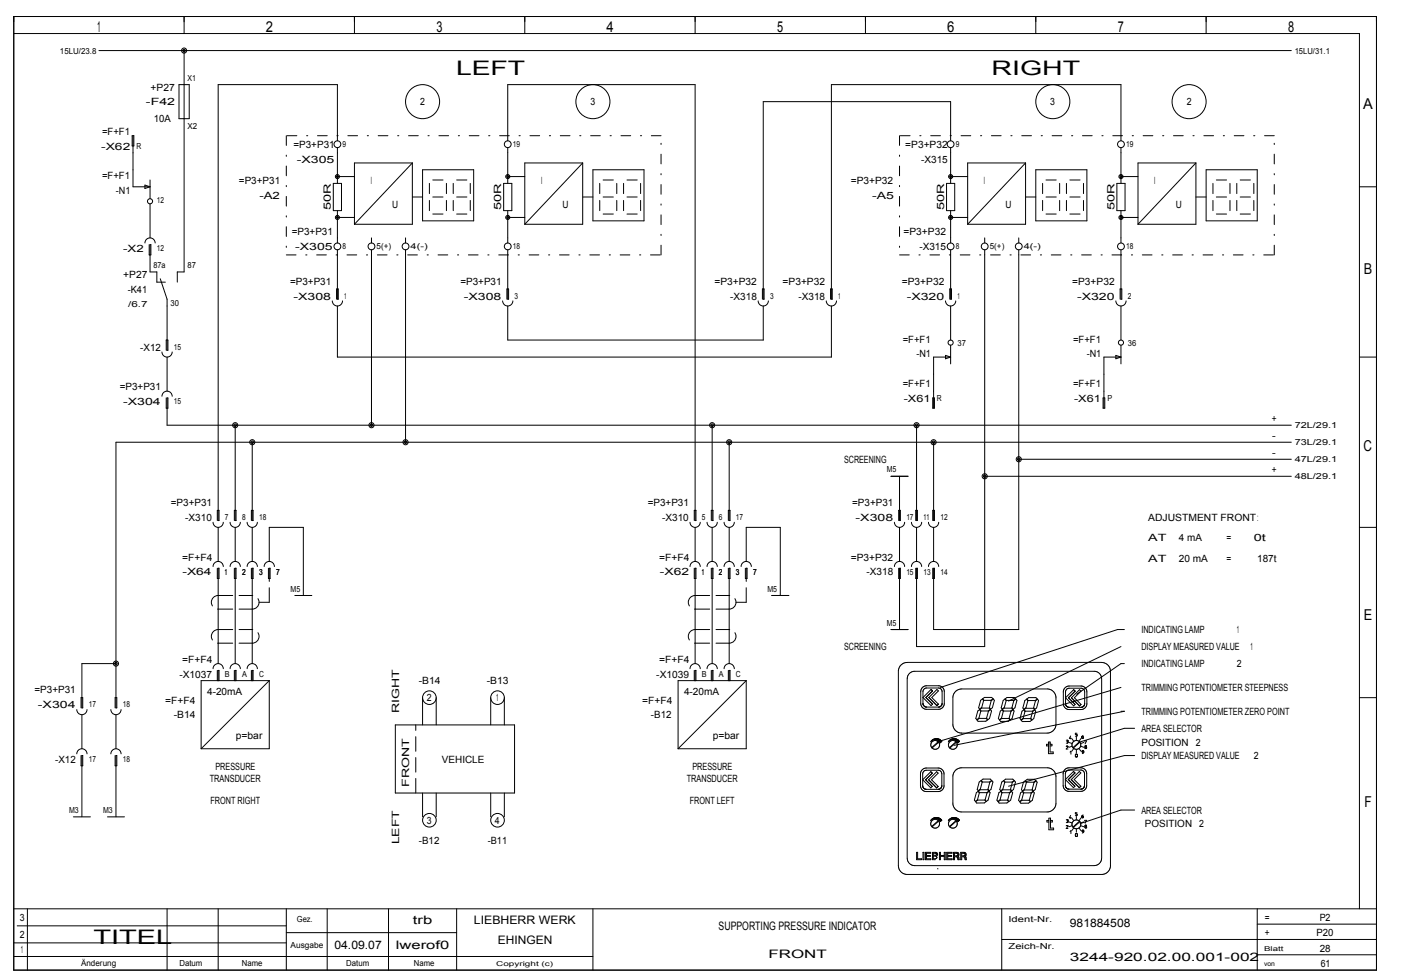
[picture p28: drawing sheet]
<svg xmlns="http://www.w3.org/2000/svg" width="408mm" height="284mm" viewBox="0 0 408 284" stroke-linecap="round" stroke-linejoin="round" font-family="sans-serif">
<defs><g id="words">
<g font-size="5.8">
<text x="132.5" y="21.8">LEFT</text>
<text x="288.2" y="21.8">RIGHT</text>
<text x="27.2" y="274.3">TITEL</text>
</g>
<g font-size="4.4">
<text x="28.2" y="9.3">1</text>
<text x="77.3" y="9.3">2</text>
<text x="126.8" y="9.3">3</text>
<text x="176.2" y="9.3">4</text>
<text x="225.8" y="9.3">5</text>
<text x="275.2" y="9.3">6</text>
<text x="324.8" y="9.3">7</text>
<text x="374.3" y="9.3">8</text>
<text x="396.2" y="31.6">A</text>
<text x="396.4" y="79.6">B</text>
<text x="396.2" y="131.1">C</text>
<text x="396.4" y="180.1">E</text>
<text x="396.5" y="234.5">F</text>
</g>
<g font-size="3.4">
<text x="120" y="268.5">trb</text>
<text x="137.7" y="268.5">LIEBHERR WERK</text>
<text x="310.9" y="269.5">981884508</text>
<text x="97.2" y="275.9">04.09.07</text>
<text x="115" y="275.9">lwerof0</text>
<text x="144.6" y="274.4">EHINGEN</text>
<text x="208.8" y="270.4">SUPPORTING PRESSURE INDICATOR</text>
<text x="223.3" y="278.4">FRONT</text>
<text x="310.9" y="279.4">3244­920.02.00.001­002</text>
</g>
<g font-size="2.9">
<text x="43.7" y="26.3">+P27</text>
<text x="42.4" y="30.6">­F42</text>
<text x="44.7" y="35.6">10A</text>
<text x="122.1" y="30.6">2</text>
<text x="171.6" y="30.6">3</text>
<text x="305.2" y="30.6">3</text>
<text x="344.9" y="30.6">2</text>
<text x="29.7" y="39.2">=F+F1</text>
<text x="29.4" y="43.5">­X62</text>
<text x="85.3" y="43.1">=P3+P31</text>
<text x="86.3" y="47.5">­X305</text>
<text x="263.1" y="43.1">=P3+P32</text>
<text x="267.7" y="47.5">­X315</text>
<text x="29.7" y="52.1">=F+F1</text>
<text x="69.4" y="53.5">=P3+P31</text>
<text x="107.7" y="53.4">I</text>
<text x="157.2" y="53.4">I</text>
<text x="247.2" y="53.5">=P3+P32</text>
<text x="285.9" y="53.4">I</text>
<text x="335.4" y="53.4">I</text>
<text x="33.7" y="56.4">­N1</text>
<text x="75.4" y="57.9">­A2</text>
<text x="253.4" y="57.9">­A5</text>
<text x="96.2" y="61.1" transform="rotate(-90 96.2 61.1)">50R</text>
<text x="114" y="60.3">U</text>
<text x="145.7" y="61.1" transform="rotate(-90 145.7 61.1)">50R</text>
<text x="163.5" y="60.3">U</text>
<text x="274.4" y="61.1" transform="rotate(-90 274.4 61.1)">50R</text>
<text x="292.2" y="60.3">U</text>
<text x="323.9" y="61.1" transform="rotate(-90 323.9 61.1)">50R</text>
<text x="341.7" y="60.3">U</text>
<text x="84.8" y="68.4">=P3+P31</text>
<text x="262.6" y="68.4">=P3+P32</text>
<text x="35.8" y="73.2">­X2</text>
<text x="85.8" y="72.7">­X305</text>
<text x="267.2" y="72.7">­X315</text>
<text x="35.8" y="80.8">+P27</text>
<text x="84.3" y="82.7">=P3+P31</text>
<text x="133.8" y="82.7">=P3+P31</text>
<text x="207.6" y="82.7">=P3+P32</text>
<text x="227.4" y="82.7">=P3+P32</text>
<text x="262.1" y="82.7">=P3+P32</text>
<text x="311.6" y="82.7">=P3+P32</text>
<text x="37.1" y="85.1">­K41</text>
<text x="85.3" y="87.1">­X308</text>
<text x="134.8" y="87.1">­X308</text>
<text x="212.2" y="87.1">­X318</text>
<text x="232" y="87.1">­X318</text>
<text x="263.5" y="87.1">­X320</text>
<text x="313" y="87.1">­X320</text>
<text x="40.8" y="101.9">­X12</text>
<text x="262.3" y="99.6">=F+F1</text>
<text x="311.8" y="99.6">=F+F1</text>
<text x="266.3" y="103.9">­N1</text>
<text x="315.8" y="103.9">­N1</text>
<text x="34.8" y="113.4">=P3+P31</text>
<text x="262.3" y="112.4">=F+F1</text>
<text x="311.8" y="112.4">=F+F1</text>
<text x="35.8" y="117.8">­X304</text>
<text x="262.6" y="116.8">­X61</text>
<text x="312.1" y="116.8">­X61</text>
<text x="369.6" y="122.7">+</text>
<text x="369.7" y="127.7">­</text>
<text x="245.3" y="134.6">SCREENING</text>
<text x="369.6" y="137.6">+</text>
<text x="369.7" y="132.6">­</text>
<text x="49.6" y="147.1">=P3+P31</text>
<text x="188.2" y="147.1">=P3+P31</text>
<text x="247.6" y="147.1">=P3+P31</text>
<text x="53.8" y="151.4">­X310</text>
<text x="192.4" y="151.4">­X310</text>
<text x="248.6" y="151.4">­X308</text>
<text x="333.7" y="151.4">ADJUSTMENT FRONT:</text>
<text x="333.7" y="157.4">AT</text>
<text x="342.6" y="157.4">4 mA</text>
<text x="356.4" y="157.4">=</text>
<text x="364.4" y="157.4">0t</text>
<text x="52.9" y="162.9">=F+F4</text>
<text x="53" y="167.3">­X64</text>
<text x="191.5" y="162.9">=F+F4</text>
<text x="191.8" y="167.3">­X62</text>
<text x="247.2" y="162.9">=P3+P32</text>
<text x="251.8" y="167.3">­X318</text>
<text x="333.7" y="163.3">AT</text>
<text x="342.6" y="163.3">20 mA</text>
<text x="356.4" y="163.3">=</text>
<text x="365.4" y="163.3">187t</text>
<text x="331.7" y="184.1">INDICATING LAMP</text>
<text x="359.4" y="184.1">1</text>
<text x="245.3" y="189">SCREENING</text>
<text x="331.7" y="189">DISPLAY MEASURED VALUE</text>
<text x="363.4" y="189">1</text>
<text x="52.1" y="197">­X1037</text>
<text x="52.9" y="192.6">=F+F4</text>
<text x="190.7" y="197">­X1039</text>
<text x="191.5" y="192.6">=F+F4</text>
<text x="331.7" y="194">INDICATING LAMP</text>
<text x="359.4" y="194">2</text>
<text x="10" y="201.5">=P3+P31</text>
<text x="60.2" y="201.9">4­20mA</text>
<text x="121.7" y="198.9">­B14</text>
<text x="124.1" y="203.9">2</text>
<text x="141.5" y="198.9">­B13</text>
<text x="144.2" y="203.9">1</text>
<text x="198.8" y="201.9">4­20mA</text>
<text x="331.7" y="200.9">TRIMMING POTENTIOMETER STEEPNESS</text>
<text x="11" y="205.9">­X304</text>
<text x="48" y="204.5">=F+F4</text>
<text x="50.5" y="208.8">­B14</text>
<text x="116" y="207.2" transform="rotate(-90 116 207.2)">RIGHT</text>
<text x="186.6" y="204.5">=F+F4</text>
<text x="189.2" y="208.8">­B12</text>
<text x="331.7" y="207.9">TRIMMING POTENTIOMETER ZERO POINT</text>
<text x="68.5" y="214.8">p=bar</text>
<text x="207.1" y="214.8">p=bar</text>
<text x="331.7" y="212.8">AREA SELECTOR</text>
<text x="16" y="221.7">­X12</text>
<text x="128.4" y="221.7">VEHICLE</text>
<text x="331.7" y="220.7">DISPLAY MEASURED VALUE</text>
<text x="331.7" y="216.8">POSITION</text>
<text x="347.5" y="216.8">2</text>
<text x="364.4" y="220.7">2</text>
<text x="61" y="227.3">TRANSDUCER</text>
<text x="62.6" y="223.7">PRESSURE</text>
<text x="199.6" y="227.3">TRANSDUCER</text>
<text x="201.2" y="223.7">PRESSURE</text>
<text x="61.2" y="233.6">FRONT RIGHT</text>
<text x="118.9" y="228.7" transform="rotate(-90 118.9 228.7)">FRONT</text>
<text x="200.5" y="233.6">FRONT LEFT</text>
<text x="124" y="239.5">3</text>
<text x="143.8" y="239.5">4</text>
<text x="331.7" y="236.6">AREA SELECTOR</text>
<text x="116" y="245.4" transform="rotate(-90 116 245.4)">LEFT</text>
<text x="121.7" y="245.5">­B12</text>
<text x="141.7" y="245.5">­B11</text>
<text x="332.7" y="240.5">POSITION</text>
<text x="348.5" y="240.5">2</text>
<text x="5.7" y="267.8">3</text>
<text x="367.6" y="267.8">=</text>
<text x="383.5" y="267.8">P2</text>
<text x="5.8" y="272.7">2</text>
<text x="367.6" y="272.2">+</text>
<text x="382.6" y="272.2">P20</text>
<text x="6.1" y="277.2">1</text>
<text x="383.5" y="276.7">28</text>
<text x="383.8" y="281.1">61</text>
</g>
<g font-size="2.4">
<text x="17.4" y="15.6">15LU/23.8</text>
<text x="376.2" y="15.6">15LU/31.1</text>
<text x="54.5" y="23.5">X1</text>
<text x="54.5" y="37.4">X2</text>
<text x="39.6" y="43.3">R</text>
<text x="99.5" y="42.8">9</text>
<text x="149" y="42.8">19</text>
<text x="277.7" y="42.8">9</text>
<text x="327.2" y="42.8">19</text>
<text x="45.6" y="59.1">12</text>
<text x="45.6" y="73">12</text>
<text x="99.5" y="72.5">8</text>
<text x="109.4" y="72.5">5(+)</text>
<text x="119.3" y="72.5">4(­)</text>
<text x="149" y="72.5">18</text>
<text x="277.7" y="72.5">8</text>
<text x="287.6" y="72.5">5(+)</text>
<text x="297.5" y="72.5">4(­)</text>
<text x="327.2" y="72.5">18</text>
<text x="44.6" y="78">87a</text>
<text x="54.5" y="78">87</text>
<text x="37.3" y="89.2">/6.7</text>
<text x="49.5" y="88.8">30</text>
<text x="100" y="86.9">1</text>
<text x="149.5" y="86.9">3</text>
<text x="223.8" y="86.9">3</text>
<text x="243.6" y="86.9">1</text>
<text x="278.2" y="86.9">1</text>
<text x="327.7" y="86.9">2</text>
<text x="50.5" y="101.7">15</text>
<text x="278.2" y="100.7">37</text>
<text x="327.7" y="100.7">36</text>
<text x="50.5" y="117.5">15</text>
<text x="272.3" y="116.6">R</text>
<text x="321.8" y="116.6">P</text>
<text x="376.2" y="124.5">72L/29.1</text>
<text x="376.2" y="129.4">73L/29.1</text>
<text x="257.7" y="137.3">M5</text>
<text x="376.2" y="134.4">47L/29.1</text>
<text x="376.2" y="139.3">48L/29.1</text>
<text x="65.4" y="151.2">7</text>
<text x="70.3" y="151.2">8</text>
<text x="75.3" y="151.2">18</text>
<text x="204" y="151.2">5</text>
<text x="208.9" y="151.2">6</text>
<text x="213.9" y="151.2">17</text>
<text x="263.4" y="151.2">17</text>
<text x="268.3" y="151.2">11</text>
<text x="273.3" y="151.2">12</text>
<text x="65.4" y="167">1</text>
<text x="70.3" y="167">2</text>
<text x="75.3" y="167">3</text>
<text x="80.2" y="167">7</text>
<text x="204" y="167">1</text>
<text x="208.9" y="167">2</text>
<text x="213.9" y="167">3</text>
<text x="218.8" y="167">7</text>
<text x="263.4" y="167">15</text>
<text x="268.3" y="167">13</text>
<text x="273.3" y="167">14</text>
<text x="84.4" y="172">M5</text>
<text x="223" y="172">M5</text>
<text x="257.7" y="181.9">M5</text>
<text x="65.4" y="196.7">B</text>
<text x="70.3" y="196.7">A</text>
<text x="75.3" y="196.7">C</text>
<text x="204" y="196.7">B</text>
<text x="208.9" y="196.7">A</text>
<text x="213.9" y="196.7">C</text>
<text x="25.8" y="205.7">17</text>
<text x="35.7" y="205.7">18</text>
<text x="25.8" y="221.5">17</text>
<text x="35.7" y="221.5">18</text>
<text x="20.1" y="236.3">M3</text>
<text x="30" y="236.3">M3</text>
<text x="86.3" y="268">Gez.</text>
<text x="293.1" y="268">Ident­Nr.</text>
<text x="84.4" y="275.5">Ausgabe</text>
<text x="293.1" y="275.9">Zeich­Nr.</text>
<text x="23.5" y="280.9">Änderung</text>
<text x="52.1" y="280.9">Datum</text>
<text x="70.3" y="280.9">Name</text>
<text x="100.6" y="280.9">Datum</text>
<text x="120.3" y="280.9">Name</text>
</g>
<g font-size="1.9">
<text x="144.2" y="280.8">Copyright (c)</text>
<text x="367.3" y="280.8">von</text>
<text x="367.3" y="276.4">Blatt</text>
</g>
</g></defs>
<g fill="none" stroke="#000" stroke-width=".29">
<path d="M4 4.8h396v277.2h-396zM4 9.8h391.1v254.4M28.8 14.7h346.5M53.5 4.8v5M53.5 14.7v64.4h-2v2.9M103 4.8v5M152.5 4.8v5M202 4.8v5M251.5 4.8v5M301 4.8v5M350.5 4.8v5M38.4 39.5h.5v2.9h-.5z"/>
<path d="M38.7 39.5v14.8h4.9M52 24.6h3v9.9h-3zM42.1 53.8l1.5 .5-1.5 .5zM43.6 52.3v5.5M43.6 59.3v9.9M96.9 53.3h2.3v7.9h-2.3zM98.1 40.9v-16.3h-34.7v126.7h.2v-2.9h-.4v2.9M98.1 42.9v10.4M98.1 51.3h4.9M119.8 47.4v17.8h-16.8M119.8 47.4h-16.8v17.8M119.8 57.3h3"/>
<path d="M119.8 47.4l-16.8 17.8M122.8 49.4h14.9v14.8h-14.9zM124.8 53.3v3M124.8 58.3v2.9M125.8 57.3h2.9M125.8 52.3h2.9M129.7 53.3v3M129.7 58.3v2.9M131.7 53.3v3M131.7 58.3v2.9M132.7 57.3h3M132.7 52.3h3"/>
<path d="M136.7 53.3v3M136.7 58.3v2.9M146.4 53.3h2.3v7.9h-2.3zM147.6 40.9v-16.3h54.4v126.7h.2v-2.9h-.4v2.9M147.6 42.9v10.4M147.6 51.3h4.9M169.3 47.4v17.8h-16.8M169.3 47.4h-16.8v17.8M169.3 57.3h3M169.3 47.4l-16.8 17.8M172.3 49.4h14.8v14.8h-14.8zM174.3 53.3v3"/>
<path d="M174.3 58.3v2.9M175.3 57.3h2.9M175.3 52.3h2.9M179.2 53.3v3M179.2 58.3v2.9M181.2 53.3v3M181.2 58.3v2.9M182.2 57.3h3M182.2 52.3h3M186.2 53.3v3M186.2 58.3v2.9M275.1 53.3h2.3v7.9h-2.3z"/>
<path d="M276.3 40.9v-11.3h-54.5v57.4h.2v-3h-.4v3M276.3 42.9v10.4M276.3 51.3h4.9M298 47.4h-16.8v17.8M298 47.4v17.8h-16.8M298 57.3h3M298 47.4l-16.8 17.8M301 49.4h14.8v14.8h-14.8zM303 53.3v3M303 58.3v2.9M304 57.3h2.9M304 52.3h2.9"/>
<path d="M307.9 53.3v3M307.9 58.3v2.9M309.9 53.3v3M309.9 58.3v2.9M310.9 57.3h3M310.9 52.3h3M314.9 53.3v3M314.9 58.3v2.9M324.6 53.3h2.3v7.9h-2.3zM325.7 40.9v-16.3h-84.1v62.4h.2v-3h-.4v3M325.7 42.9v10.4M325.7 51.3h5"/>
<path d="M347.5 47.4v17.8h-16.8M347.5 47.4h-16.8v17.8M347.5 57.3h3M347.5 47.4l-16.8 17.8M350.5 49.4h14.9v14.8h-14.9zM352.5 53.3v3M352.5 58.3v2.9M353.5 57.3h2.9M353.5 52.3h2.9M357.4 53.3v3M357.4 58.3v2.9M359.4 53.3v3"/>
<path d="M359.4 58.3v2.9M360.4 57.3h3M360.4 52.3h3M364.4 53.3v3M364.4 58.3v2.9M395.1 54.3h4.9M42.1 70.6a1.49 1.49 0 0 1 1.5-1.4 1.49 1.49 0 0 1 1.5 1.4M43.4 71.1v3h.4v-3h-.2v8h2v2.9h2.5M98.1 61.2v9.4M98.1 72.6v14.4h.2v-3h-.5v3M98.1 63.2h4.9M107.9 69.2v1.4"/>
<path d="M107.9 72.6v51M117.8 69.2v1.4M117.8 72.6v56M125.8 62.2h2.9M132.7 62.2h3M147.6 61.2v9.4M147.6 72.6v14.4h.2v-3h-.5v3M147.6 63.2h4.9M175.3 62.2h2.9M182.2 62.2h3M276.3 61.2v9.4M276.3 72.6v14.4h.2v-3h-.5v3"/>
<path d="M276.3 63.2h4.9M286.2 69.2v1.4M286.2 72.6v115.4h-19.9v-22.8h.3v3h-.5v-3M296.1 69.2v1.4M296.1 72.6v110.4h-24.8v-17.8h.2v3h-.4v-3M304 62.2h2.9M310.9 62.2h3M325.7 61.2v9.4M325.7 72.6v14.4h.3v-3h-.5v3M325.7 63.2h5M353.5 62.2h2.9M360.4 62.2h3"/>
<path d="M46.6 81l1.9 6v14.8h.3v-2.9h-.5v2.9M96.6 87.5a1.49 1.49 0 0 0 1.5 1.5 1.49 1.49 0 0 0 1.4-1.5M98.1 89v14.8h143.5v-14.8M146.1 87.5a1.48 1.48 0 0 0 1.4 1.5 1.48 1.48 0 0 0 1.5-1.5M147.6 89v9.9h74.2v-9.9M220.3 87.5a1.48 1.48 0 0 0 1.5 1.5 1.48 1.48 0 0 0 1.5-1.5M240.1 87.5a1.48 1.48 0 0 0 1.5 1.5 1.48 1.48 0 0 0 1.5-1.5M274.8 87.5a1.48 1.48 0 0 0 1.4 1.5 1.48 1.48 0 0 0 1.5-1.5M276.3 89v9.9M324.3 87.5a1.48 1.48 0 0 0 1.5 1.5 1.48 1.48 0 0 0 1.4-1.5M325.7 89v9.9M47.1 102.3a1.49 1.49 0 0 0 1.5 1.5 1.49 1.49 0 0 0 1.4-1.5"/>
<path d="M47.1 115.2a1.49 1.49 0 0 1 1.5-1.5 1.49 1.49 0 0 1 1.4 1.5M48.3 115.7v3h.5v-3h-.3v7.9h326.8M48.5 103.8v9.9M271.1 115.7h.4v3h-.4zM274.8 103.3l1.5 .5-1.5 .5zM276.3 100.3v5.5M276.3 103.8h-5v14.9M320.6 115.7h.4v3h-.4zM324.3 103.3l1.4 .5-1.4 .5zM325.7 100.3v5.5M325.7 103.8h-4.9v14.9M395.1 103.8h4.9"/>
<path d="M68.3 123.6v27.7h.3v-2.9h-.5v2.9M73.3 128.6v22.7h.2v-2.9h-.4v2.9M206.9 123.6v27.7h.3v-2.9h-.5v2.9M211.9 128.6v22.7h.2v-2.9h-.4v2.9M258.9 138.5h5M261.4 138.5v12.8h.2v-2.9h-.4v2.9M266.3 123.6v27.7h.3v-2.9h-.5v2.9M271.3 128.6v22.7h.2v-2.9h-.4v2.9M286.2 138.5h89.1M296.1 133.5h79.2M375.3 128.6h-341.6v77.2h.2v-3h-.4v3M61.9 151.8a1.49 1.49 0 0 0 1.5 1.5 1.49 1.49 0 0 0 1.5-1.5"/>
<path d="M63.4 153.3v9.9M66.9 151.8a1.49 1.49 0 0 0 1.5 1.5 1.49 1.49 0 0 0 1.4-1.5M68.3 153.3v9.9M71.8 151.8a1.49 1.49 0 0 0 1.5 1.5 1.49 1.49 0 0 0 1.5-1.5M73.3 153.3v9.9M200.5 151.8a1.49 1.49 0 0 0 1.5 1.5 1.49 1.49 0 0 0 1.5-1.5M202 153.3v9.9M205.5 151.8a1.49 1.49 0 0 0 1.5 1.5 1.49 1.49 0 0 0 1.4-1.5M206.9 153.3v9.9M210.4 151.8a1.48 1.48 0 0 0 1.5 1.5 1.48 1.48 0 0 0 1.5-1.5M211.9 153.3v9.9M259.9 151.8a1.48 1.48 0 0 0 1.5 1.5 1.48 1.48 0 0 0 1.5-1.5"/>
<path d="M261.4 153.3v9.9M264.9 151.8a1.48 1.48 0 0 0 1.4 1.5 1.48 1.48 0 0 0 1.5-1.5M266.3 153.3v9.9M269.8 151.8a1.48 1.48 0 0 0 1.5 1.5 1.48 1.48 0 0 0 1.5-1.5M271.3 153.3v9.9M395.1 153.3h4.9M61.9 164.7a1.49 1.49 0 0 1 1.5-1.5 1.49 1.49 0 0 1 1.5 1.5M63.2 165.2v3h.4v-3h-.2v27.7M66.9 164.7a1.49 1.49 0 0 1 1.5-1.5 1.49 1.49 0 0 1 1.4 1.5M68.1 165.2v3h.5v-3h-.3v27.7M71.8 164.7a1.49 1.49 0 0 1 1.5-1.5 1.49 1.49 0 0 1 1.5 1.5M73.1 165.2v3h.4v-3h-.2v27.7"/>
<path d="M76.8 164.7a1.49 1.49 0 0 1 1.5-1.5 1.49 1.49 0 0 1 1.4 1.5M78 165.2v3h.5v-3h-.3v3M78.2 163.2v-9.9h9.9v19.8M85.7 173.1h4.9M200.5 164.7a1.49 1.49 0 0 1 1.5-1.5 1.49 1.49 0 0 1 1.5 1.5M201.8 165.2v3h.4v-3h-.2v27.7M205.5 164.7a1.49 1.49 0 0 1 1.5-1.5 1.49 1.49 0 0 1 1.4 1.5M206.7 165.2v3h.5v-3h-.3v27.7M210.4 164.7a1.48 1.48 0 0 1 1.5-1.5 1.48 1.48 0 0 1 1.5 1.5M211.7 165.2v3h.4v-3h-.2v27.7M215.4 164.7a1.48 1.48 0 0 1 1.5-1.5 1.48 1.48 0 0 1 1.4 1.5M216.6 165.2v3h.5v-3h-.3v3"/>
<path d="M216.8 163.2v-9.9h10v19.8M224.3 173.1h4.9M259.9 164.7a1.48 1.48 0 0 1 1.5-1.5 1.48 1.48 0 0 1 1.5 1.5M261.2 165.2v3h.4v-3h-.2v17.8M264.9 164.7a1.48 1.48 0 0 1 1.4-1.5 1.48 1.48 0 0 1 1.5 1.5M269.8 164.7a1.48 1.48 0 0 1 1.5-1.5 1.48 1.48 0 0 1 1.5 1.5M33.7 192.9h-9.9v12.9h.2v-3h-.4v3M61.9 194.4a1.49 1.49 0 0 1 1.5-1.5 1.49 1.49 0 0 1 1.5 1.5M63.2 194.9v3M63.4 197.9v-3h.2v3M66.9 194.4a1.49 1.49 0 0 1 1.5-1.5 1.49 1.49 0 0 1 1.4 1.5M68.1 194.9v3"/>
<path d="M68.3 197.9v-3h.3v3M71.8 194.4a1.49 1.49 0 0 1 1.5-1.5 1.49 1.49 0 0 1 1.5 1.5M73.1 194.9v3M73.3 197.9v-3h.2v3M78.2 197.9h-19.8v19.8M78.2 197.9v19.8h-19.8M78.2 197.9l-19.8 19.8M200.5 194.4a1.49 1.49 0 0 1 1.5-1.5 1.49 1.49 0 0 1 1.5 1.5M201.8 194.9v3M202 197.9v-3h.2v3M205.5 194.4a1.49 1.49 0 0 1 1.5-1.5 1.49 1.49 0 0 1 1.4 1.5M206.7 194.9v3"/>
<path d="M206.9 197.9v-3h.3v3M210.4 194.4a1.48 1.48 0 0 1 1.5-1.5 1.48 1.48 0 0 1 1.5 1.5M211.7 194.9v3M211.9 197.9v-3h.2v3M216.8 197.9v19.8h-19.8M216.8 197.9h-19.8v19.8M216.8 197.9l-19.8 19.8M258.9 183h5M263.6 192.6a2.57 2.57 0 0 0-2.5 2.3v56.7a2.57 2.57 0 0 0 2.3 2.6h56.7a2.57 2.57 0 0 0 2.6-2.4v-56.7a2.56 2.56 0 0 0-2.6-2.5M263.6 192.6h56.5M268.2 199.7l.8-.3 3.7-.1a1.71 1.71 0 0 1 1.7 1.8v3.4a1.71 1.71 0 0 1-1.7 1.7h-3.4a1.71 1.71 0 0 1-1.7-1.7v-3.7zM309.6 199.8l.8-.4h3.7a1.71 1.71 0 0 1 1.7 1.7v3.4a1.71 1.71 0 0 1-1.7 1.8h-3.4a1.71 1.71 0 0 1-1.7-1.8v-3.6z"/>
<path d="M320.1 197.3a2.13 2.13 0 0 0-2.1-2.2h-52.2a2.16 2.16 0 0 0-2.2 2.2v52.2a2.16 2.16 0 0 0 2.2 2.1M320.1 197.3v52.2M325.7 188l-32.6 15.8M325.7 199.8l-53.4 15.9M326.7 183h-1.9l-51.5 16.8M326.7 192.9h-1l-12.8 8.9M22.3 206.3a1.49 1.49 0 0 0 1.5 1.5 1.49 1.49 0 0 0 1.5-1.5M22.3 219.1a1.49 1.49 0 0 1 1.5-1.4 1.49 1.49 0 0 1 1.5 1.4M23.6 219.6v3h.4v-3h-.2v17.9M23.8 207.8v9.9M32.2 206.3a1.49 1.49 0 0 0 1.5 1.5 1.49 1.49 0 0 0 1.5-1.5M32.2 219.1a1.49 1.49 0 0 1 1.5-1.4 1.49 1.49 0 0 1 1.5 1.4"/>
<path d="M33.5 219.6v3h.4v-3h-.2v17.9M33.7 207.8v9.9M114.9 210.7h34.6v19.8h-34.6zM122.8 202.8v7.9M126.8 202.8v7.9M142.6 202.8v7.9M146.6 202.8v7.9M268.2 202.8l2.4-2.4 .4 .4-1.9 2 1.9 1.9-.4 .4zM268.6 200.2l.7-.2h3.4l.9 .4 .2 .7v3.4l-.5 .8-.6 .2h-3.4l-.9-.4-.2-.6v-3.5zM271.1 215l-.6 .5M271.1 215l-.1 .2M271.2 215l-.8 .7"/>
<path d="M271.4 214.9l-.2 .1M271.5 215h-.3M271.6 214.8l-.2 .2M271.7 214.8h.9M271.7 214.8l-.6 .2M271.7 214.8l-.2 .1M271.8 214.9l.2 .1M271.8 214.9l-.3 .1M271.9 214.7l-.2 .2M272 214.7l-.2 .2M272 215h.3M272.1 214.7l-.2 .2"/>
<path d="M272.2 214.7l-.2 .2M272.3 200.4l.4 .4-1.9 2 1.9 1.9-.4 .4-2.4-2.3zM272.3 215l.8 .6M272.3 214.7l-.2 .3M272.5 214.7l-.3 .3M272.6 214.8l-.3 .2M272.6 214.8l.5 .2M272.6 214.8l-.2 .3M272.7 215.6l-2 1.7M272.7 214.8l-.2 .3M272.8 215.7l-1.9 1.7M272.8 214.9l-.3 .2"/>
<path d="M272.9 214.9l-.3 .3M273 214.9l-.3 .3M273.1 215.6l.4-.3-.4 .4M273.1 215l-.3 .3M273.1 215l.3 .2M273.2 215l-.4 .3M273.2 215.1l-.3 .3M273.3 215.1l-.4 .4M273.4 215.2l-.4 .3M273.4 215.2l.3 .3-.5 .4-.1-.3M273.5 215.3l-.3 .4M273.6 215.4l-.4 .4"/>
<path d="M275.7 215.5h.1M276.1 215.1l-.2 .2M276.4 214.9l-.2 .2M276.6 214.8l-.2 .2M276.8 214.8l-.2 .2M276.9 214.9l.8 .3M276.9 214.9l-.8 .3-.5 .5M276.9 214.7l-.2 .2M277.1 214.7l-.2 .2M277.2 214.7l-.2 .2M277.3 214.7l-.2 .2M277.4 214.7l-.2 .3"/>
<path d="M277.4 214.7l-.9 .1-.8 .7M277.4 214.7l.6 .2M277.5 214.7l-.2 .3M277.6 214.8l-.2 .2M277.7 215.2l.3 .2M277.7 200.9l.7-.4 1.1-.2h25a2.57 2.57 0 0 1 2.4 2.5v7.9a2.59 2.59 0 0 1-2.6 2.4h-25a2.57 2.57 0 0 1-2.4-2.6v-7.9l.3-1zM277.7 214.8l-.2 .2M277.8 215.6l-1.9 1.7M277.8 214.8l-.2 .3M277.9 215.7l-1.9 1.8M277.9 214.8l-.3 .3M278 215.4l.2 .2"/>
<path d="M278 214.9l-.3 .3M278 214.9l.2 .1M278.1 214.9l-.3 .3M278.2 214.9l-.3 .4M278.2 215l.3 .2M278.3 215l-.4 .3M278.3 215l-.3 .4M278.4 215.1l-.3 .3M278.5 215.1l-.4 .4M278.5 215.2l-.3 .4M278.5 215.2l.3 .3-.4 .4-.2-.3M278.6 215.3l-.4 .3"/>
<path d="M278.7 215.3l-.4 .4M278.7 215.4l-.4 .4M278.8 215.5l-.5 .4M283.9 209.3l.7-.5h2l.4 .5-.5 .4h-2.3zM284.1 206.7l.5-.4 .4 .5-.5 1.9-.6 .5-.3-.4zM285 203.6l.5-.4 .3 .5-.5 1.9-.6 .5-.3-.4zM287.2 206.7h-2.1l-.3-.5 .4-.4h2.3l.3 .4-.7 .5M287.2 206.8l.6-.5 .3 .4-.5 2.1-.5 .4-.4-.5zM287.9 203.6h-2l-.3-.5 .5-.4h2.1l.4 .4-.6 .5M288 203.7l.7-.5 .3 .4-.6 2.1-.5 .4-.4-.4zM290.5 209.3l.6-.5h2l.4 .5-.5 .4h-2.2zM290.7 206.7l.5-.4 .4 .5-.6 1.9-.6 .5-.3-.4z"/>
<path d="M291.3 206.2l.5-.4h2.2l.3 .4-.6 .5h-2zM291.5 203.6l.5-.4 .4 .5-.5 1.9-.7 .5-.3-.3zM292.1 203.1l.5-.3h2.1l.4 .3-.6 .5h-2zM293.8 206.8l.6-.5 .3 .4-.6 2.1-.5 .4-.4-.4zM294.6 203.7l.6-.5 .3 .4-.6 2.2-.5 .3-.3-.4zM296.8 209.4l.6-.5h2l.4 .5-.5 .3h-2.2zM297 206.7l.5-.3 .4 .4-.6 2-.6 .5-.3-.4zM297.8 203.6l.5-.4 .4 .5-.6 2-.6 .5-.3-.4zM298.4 203.2l.5-.4h2.1l.4 .4-.6 .4h-2zM300 206.7h-2l-.4-.4 .5-.4h2.2l.3 .4-.6 .4M300.1 206.8l.6-.4 .3 .3-.6 2.2-.5 .4-.4-.5zM300.9 203.8l.6-.5 .3 .3-.6 2.2-.5 .4-.3-.5z"/>
<path d="M304.1 216.8h.6M304.7 216.4h-.6v.4M305.2 216.4h.5v.4h-.5M306 218.6h-.9l.1-2.9h-.5v3.4h1.3M306.1 218.6v.5M309.6 202.8l2.4-2.3 .4 .4-1.9 1.9 1.9 2-.4 .4zM309.8 217h.6l-.6 .7h.6M309.9 215.2h.4M310 215.5h.2M310.1 200.3l.6-.2h3.4l.9 .4 .2 .6v3.5l-.4 .8-.7 .2h-3.4l-.8-.4-.3-.7v-3.4zM310.2 215.5l.1 .4-.4 .1M310.3 215.5h-.1"/>
<path d="M310.3 215.5h.1M310.3 215.2l.1 .1M310.4 215.3l-.1 .2M310.6 215.8l.9 .3M311 218.6l.2-.2v.8M311.1 214.5v.3M311.1 213.9l-.3 .7h.5M311.4 202.8l2.3-2.3 .4 .4-1.9 1.9 1.9 2-.4 .4zM311.4 214.7l.6 .7M311.5 217l-.9 .2M312 217.7l-.6 .7M312.6 219.3l.5 .1-.2 .6-.4-.1z"/>
<path d="M312.8 214.2v.9M312.8 217.9v.9M313 213.1h-.5v.4l.5 .2-.1 .3h-.4M313.6 217.7l.5 .7M313.7 215.6l-1.9 1.7M313.8 215.7l-1.9 1.8M314.1 217l.9 .2M314.1 214.7l-.5 .7M314.4 214.3l.3 .3M314.4 214.2v.1M314.4 214.2h.4l-.1 .4M314.4 218.4v.1"/>
<path d="M314.4 218.5l.5 .2M314.7 213.8l-.3 .5M314.7 214.6h.1M314.8 218.2l-.4 .2M314.8 218.2h.1M314.8 218.2l.1 .5M314.9 218.7l-.4 .4M315 215.8l-.9 .3M315.2 215.5l.6-.1-.5 .8M315.5 217.1l-.2-.1 .2-.2 .2 .1-.1 .2M315.5 217.1a.27 .27 0 0 0-.2 .4 .27 .27 0 0 0 .5 0 .27 .27 0 0 0-.2-.4M315.5 217.1h.1"/>
<path d="M325.7 206.8h1l-49.5 9.9M329.7 219.6h-3l-33.6 8.9M329.7 211.7h-3l-12.8 4M395.1 202.8h4.9M21.3 237.5h5M31.2 237.5h5M122.8 230.5v7M126.8 230.5v7M142.6 230.5v7M146.6 230.5v7M268.1 223.6l.8-.3h3.7a1.71 1.71 0 0 1 1.7 1.7v3.4a1.71 1.71 0 0 1-1.7 1.7h-3.4a1.71 1.71 0 0 1-1.7-1.7v-3.7zM268.1 226.7l2.4-2.4 .4 .4-1.9 2 1.9 1.9-.4 .4z"/>
<path d="M268.6 224.1l.6-.2h3.4l.9 .4 .2 .7v3.4l-.4 .8-.7 .3h-3.4l-.9-.5-.2-.6v-3.5zM270.7 238.2l-.2 .3M270.7 238.2h.1M271.2 237.9l-.2 .1M271.4 237.8l-.2 .2M271.4 237.8l-.7 .4M271.6 237.7l-.2 .2M271.7 237.7l-.3 .1M271.7 237.7l-.2 .2M271.9 237.7l-.2 .2M272 237.6l.6 .1M272 237.6l-.3 .1"/>
<path d="M272 237.6l-.2 .3M272 237.9l.3 .1M272 237.9l-.8 .1-.8 .6M272.1 237.6l-.2 .3M272.2 224.3l.4 .4-1.9 2 1.9 1.9-.4 .4-2.4-2.3zM272.3 237.6l-.3 .3M272.3 238l.3 .1M272.4 237.7l-.3 .2M272.5 237.7l-.3 .2M272.6 237.7l-.3 .3M272.6 238.1l.2 .2M272.6 237.7l.5 .2"/>
<path d="M272.7 237.7l-.3 .3M272.7 238.5l-1.9 1.7M272.8 237.7l-.3 .3M272.8 238.7l-1.9 1.7M272.8 237.8l-.3 .3M272.8 238.3l.3 .3M272.9 237.8l-.3 .3M273 237.9l-.3 .3M273.1 237.9l-.3 .3M273.1 237.9l.6 .5M273.2 238l-.4 .3M273.2 238l-.3 .3"/>
<path d="M273.3 238l-.3 .4M273.4 238.1l-.4 .4M273.4 238.2l-.3 .3M273.5 238.2l-.4 .4M273.6 238.3l-.4 .4M273.6 238.3l-.4 .5M273.7 238.4l-.3 .3M273.7 238.4l-.5 .4-.1-.2M275.8 238.2l-.1 .3M275.9 238.2h-.1M276.3 237.9l-.1 .1M276.5 237.8l-.1 .2"/>
<path d="M276.5 237.8l-.7 .4M276.6 237.9h.6M276.6 237.9l-1 .7M276.7 237.7l-.2 .2M276.8 237.7l-.3 .1M276.9 237.7l-.2 .2M277 237.7l-.2 .2M277.1 237.6l.6 .1M277.1 237.6l-.3 .1M277.2 237.6l-.2 .3M277.2 237.9l.2 .1M277.3 237.6l-.2 .3"/>
<path d="M277.4 237.6l-.2 .3M277.4 238l.6 .3M277.5 237.7l-.2 .2M277.6 237.7l-.2 .2M277.7 237.7l-.3 .3M277.7 237.7l.5 .2M277.7 223.8l.7-.4 1.1-.2h25a2.57 2.57 0 0 1 2.4 2.5v7.9a2.57 2.57 0 0 1-2.6 2.4h-25a2.57 2.57 0 0 1-2.4-2.5v-7.9l.3-1.1zM277.8 237.7l-.3 .3M277.8 238.5l-1.9 1.7M277.9 237.7l-.3 .3M277.9 238.7l-1.9 1.7M278 237.8l-.3 .3"/>
<path d="M278 238.3l.2 .3M278.1 237.8l-.3 .3M278.2 237.9l-.4 .3M278.2 237.9l-.3 .3M278.2 237.9l.6 .5M278.3 238l-.3 .3M278.4 238l-.4 .3M278.4 238l-.3 .4M278.5 238.1l-.3 .4M278.6 238.2l-.4 .3M278.6 238.2l-.3 .4M278.7 238.3l-.4 .4"/>
<path d="M278.8 238.3l-.5 .5M278.8 238.4l-.2 .3M278.8 238.4l-.4 .4-.2-.2M283.5 233l.7-.4h2l.3 .4-.4 .4h-2.3zM283.7 230.4l.5-.4 .4 .5-.5 2-.7 .4-.2-.3zM284.3 230l.5-.4h2.3l.3 .3-.6 .5h-2.1zM284.6 227.3l.5-.4 .3 .5-.5 2-.6 .4-.3-.3zM285.2 226.9l.5-.4h2.1l.3 .3-.6 .5h-2zM286.8 230.5l.6-.5 .3 .4-.6 2.2-.5 .4-.3-.5zM287.6 227.4l.7-.5 .2 .4-.5 2.2-.5 .4-.4-.5zM290.1 233.1l.6-.5h2l.4 .5-.5 .3-2.2 .1zM290.3 230.4l.5-.3 .3 .4-.5 2-.6 .5-.3-.4z"/>
<path d="M290.9 230l.5-.4h2.2l.3 .4-.6 .4h-2.1zM291.1 227.3l.5-.4 .4 .5-.6 2-.6 .5-.3-.4zM291.7 226.9l.5-.4h2.1l.4 .4-.6 .4h-2zM293.4 230.5l.6-.4 .3 .3-.6 2.2-.5 .4-.4-.5zM294.2 227.5l.6-.5 .3 .3-.6 2.2-.5 .4-.3-.5zM296.4 233.1l.6-.5h2l.4 .5-.5 .4h-2.2zM296.6 230.5l.5-.4 .3 .5-.5 1.9-.6 .5-.3-.4zM297.2 230l.5-.4h2.2l.3 .4-.6 .5h-2.1zM297.4 227.4l.5-.4 .4 .5-.6 1.9-.6 .5-.3-.4zM298 226.9l.5-.4h2.1l.4 .4-.6 .5h-2zM299.7 230.6l.6-.5 .3 .4-.6 2.1-.5 .4-.4-.5zM300.5 227.5l.6-.5 .3 .4-.6 2.1-.5 .4-.3-.4z"/>
<path d="M304.8 238.5h-.6v.4h.6M304.8 237.8h.5v2.9h.9v.5h-1.4zM305.3 238.5h.5v.4M305.3 238.9h.5M309.6 223.6l.8-.4h3.7a1.71 1.71 0 0 1 1.7 1.7v3.4a1.71 1.71 0 0 1-1.7 1.7h-3.4a1.71 1.71 0 0 1-1.8-1.7l.1-3.6zM309.6 226.6l2.3-2.3 .5 .4-2 1.9 2 1.9-.5 .5zM309.9 238.3h.4v.3M310 238.6h.2M310 224l.7-.2h3.4l.8 .5 .3 .6v3.4l-.5 .9-.6 .2h-3.4l-.9-.4-.2-.7v-3.4zM310.2 238.6l.1 .4-.4 .1M310.3 238.6h-.1M310.3 238.6h.1"/>
<path d="M310.6 238.9l.9 .3M311.1 237.5v.4M311.1 237l-.3 .7h.5M311.3 226.6l2.4-2.3 .4 .4-1.9 1.9 1.9 1.9-.4 .5zM311.4 237.8l.6 .7M312.8 237.3v.9M313 236.2h-.5v.4l.5 .1-.1 .3-.4 .1M313.7 238.7l-1.9 1.7M313.8 238.8l-1.9 1.7M314.1 237.8l-.5 .7M314.4 237.4l.3 .3M314.4 237.4l.4-.1-.1 .4"/>
<path d="M314.7 236.9l-.3 .5M314.7 237.7h.1M315 238.9l-.9 .3M315.2 238.5h.6l-.5 .8M329.7 235.5h-4l-11.8 3.9M265.8 251.6h52.2M266.4 247.8h.3v1.8h1.1v.3h-1.4zM268.2 247.8h.3v2.1h-.3zM268.9 247.8h1.6v.2h-1.3v.7h1.2v.2h-1.2v.7h1.3v.3h-1.6zM271.2 248h.7a.29 .29 0 0 1 .3 .3 .29 .29 0 0 1-.3 .3h-.7zM271.2 248.9h.7a.38 .38 0 0 1 .4 .3 .38 .38 0 0 1-.4 .4h-.7zM271.9 247.8l.5 .4v.5"/>
<path d="M271.9 247.8h-.9v2.1h.8M272.4 252.5l.2 .1M273 247.8h.3v.9h1.1v-.9h.3v2.1h-.3v-1h-1.1v1h-.3zM275.1 247.8h1.5v.2h-1.2v.7h1.1v.2h-1.1v.7h1.3v.3h-1.6zM277.1 247.8h.9a.62 .62 0 0 1 .6 .4 .62 .62 0 0 1-.2 .7l.4 1h-.4l-.1-.7-.4-.2h-.5v.9h-.3zM277.4 248h.5a.38 .38 0 0 1 .5 .4 .38 .38 0 0 1-.5 .4h-.5zM279.2 247.8h.9a.62 .62 0 0 1 .6 .4 .62 .62 0 0 1-.2 .7l.3 1h-.3l-.1-.7-.4-.2h-.5v.9h-.3zM279.5 248h.5a.38 .38 0 0 1 .5 .4 .38 .38 0 0 1-.5 .4h-.5zM309.8 240.1l.1-.1a.24 .24 0 0 1 .3 0 .24 .24 0 0 1 .1 .3l-.5 .5h.6M311 241.7l.2-.2v.8M311.5 240.1l-.9 .2M312 240.8l-.6 .7"/>
<path d="M312.5 243v-.5l.2-.2 .4 .2v.5M312.5 243h.1M312.6 243h.4M312.8 241v.9M313.1 243h-.1M313.6 240.8l.5 .7M314.1 240.1l.9 .2M314.5 241.4l.1-.1a.3 .3 0 0 1 .3 .1 .3 .3 0 0 1 0 .4l-.4-.1zM314.9 241.8l-.4 .4M315.5 240.2l-.2-.1 .2-.2 .2 .1-.1 .2M315.5 240.2a.27 .27 0 0 0-.2 .4 .27 .27 0 0 0 .5 0 .27 .27 0 0 0-.2-.4M315.5 240.2h.1"/>
<path d="M320.1 249.5a2.13 2.13 0 0 1-2.1 2.1M4 278h168.3M4 274.1h79.2M4 264.2h396M5 269.1h78.2M8 264.2v17.8M48.5 264.2v17.8M63.4 264.2v17.8M83.2 264.2v17.8M83.2 271.1h49.5M95.1 264.2v17.8M112.9 264.2v17.8"/>
<path d="M132.7 264.2v17.8M172.3 264.2v17.8M291.1 264.2v17.8M291.1 273.1h108.9M365.4 264.2v17.8M365.4 277.5h34.6M365.4 268.6h34.6"/>
<circle cx="53.5" cy="14.7" r=".74"/>
<circle cx="53.5" cy="14.7" r=".37"/>
<circle cx="122.8" cy="29.6" r="5"/>
<circle cx="172.3" cy="29.6" r="5"/>
<circle cx="305.9" cy="29.6" r="5"/>
<circle cx="345.5" cy="29.6" r="5"/>
<circle cx="43.6" cy="58.5" r=".74"/>
<circle cx="98" cy="41.9" r=".99"/>
<circle cx="98" cy="51.3" r=".59"/>
<circle cx="98" cy="51.3" r=".3"/>
<circle cx="147.5" cy="51.3" r=".59"/>
<circle cx="147.5" cy="41.9" r=".99"/>
<circle cx="147.5" cy="51.3" r=".3"/>
<circle cx="276.2" cy="51.3" r=".59"/>
<circle cx="276.2" cy="41.9" r=".99"/>
<circle cx="276.2" cy="51.3" r=".3"/>
<circle cx="325.7" cy="41.9" r=".99"/>
<circle cx="325.7" cy="51.3" r=".59"/>
<circle cx="325.7" cy="51.3" r=".3"/>
<circle cx="98" cy="71.6" r=".99"/>
<circle cx="98" cy="63.2" r=".59"/>
<circle cx="98" cy="63.2" r=".3"/>
<circle cx="107.9" cy="71.6" r=".99"/>
<circle cx="117.8" cy="71.6" r=".99"/>
<circle cx="147.5" cy="71.6" r=".99"/>
<circle cx="147.5" cy="63.2" r=".59"/>
<circle cx="147.5" cy="63.2" r=".3"/>
<circle cx="276.2" cy="71.6" r=".99"/>
<circle cx="276.2" cy="63.2" r=".59"/>
<circle cx="276.2" cy="63.2" r=".3"/>
<circle cx="286.1" cy="71.6" r=".99"/>
<circle cx="296" cy="71.6" r=".99"/>
<circle cx="325.7" cy="71.6" r=".99"/>
<circle cx="325.7" cy="63.2" r=".59"/>
<circle cx="325.7" cy="63.2" r=".3"/>
<circle cx="276.2" cy="99.6" r=".74"/>
<circle cx="325.7" cy="99.6" r=".74"/>
<circle cx="68.3" cy="123.6" r=".74"/>
<circle cx="68.3" cy="123.6" r=".37"/>
<circle cx="73.3" cy="128.5" r=".74"/>
<circle cx="73.3" cy="128.6" r=".37"/>
<circle cx="107.9" cy="123.6" r=".74"/>
<circle cx="107.9" cy="123.6" r=".37"/>
<circle cx="117.8" cy="128.5" r=".74"/>
<circle cx="117.8" cy="128.6" r=".37"/>
<circle cx="206.9" cy="123.6" r=".74"/>
<circle cx="206.9" cy="123.6" r=".37"/>
<circle cx="211.9" cy="128.5" r=".74"/>
<circle cx="211.9" cy="128.6" r=".37"/>
<circle cx="266.3" cy="123.6" r=".74"/>
<circle cx="266.3" cy="123.6" r=".37"/>
<circle cx="271.3" cy="128.5" r=".74"/>
<circle cx="271.3" cy="128.6" r=".37"/>
<circle cx="286.1" cy="138.4" r=".74"/>
<circle cx="286.1" cy="138.5" r=".37"/>
<circle cx="296" cy="133.5" r=".74"/>
<circle cx="296" cy="133.5" r=".37"/>
<circle cx="33.7" cy="192.9" r=".74"/>
<circle cx="33.7" cy="192.9" r=".37"/>
<circle cx="124.8" cy="202.8" r="1.98"/>
<circle cx="144.6" cy="202.8" r="1.98"/>
<circle cx="271.8" cy="216.5" r="1.28"/>
<circle cx="276.9" cy="216.5" r="1.28"/>
<circle cx="312.8" cy="216.5" r="1.28"/>
<circle cx="124.8" cy="238.4" r="1.98"/>
<circle cx="144.6" cy="238.4" r="1.98"/>
<circle cx="271.8" cy="239.4" r="1.28"/>
<circle cx="276.9" cy="239.4" r="1.28"/>
<circle cx="312.8" cy="239.6" r="1.28"/>
</g>
<path d="M83.2 39.5v34.6M192.1 39.5h-108.9M261.4 39.5v34.6M370.3 39.5h-108.9M83.2 74.1h108.9M192.1 74.1v-34.6M261.4 74.1h108.9M370.3 74.1v-34.6" fill="none" stroke="#000" stroke-width=".29" stroke-dasharray="2.8 2.8 .4 2.8"/>
<g fill="none" stroke="#000" stroke-width=".29" stroke-dasharray="4.2 1.8">
<path d="M63.4 177.1h9.9M63.4 173.1h9.9M63.4 173.1a1.98 1.98 0 0 0-2 2 1.98 1.98 0 0 0 2 2M73.3 177.1a1.98 1.98 0 0 0 2-2 1.98 1.98 0 0 0-2-2M75.3 175.1h2.9M78.2 175.1v-6.9M202 177.1h9.9M202 173.1h9.9M202 173.1a1.98 1.98 0 0 0-2 2 1.98 1.98 0 0 0 2 2M211.9 177.1a1.98 1.98 0 0 0 2-2 1.98 1.98 0 0 0-2-2M213.9 175.1h2.9M216.8 175.1v-6.9"/>
<path d="M63.4 187h9.9M63.4 183h9.9M63.4 183a1.98 1.98 0 0 0-2 2 1.98 1.98 0 0 0 2 2M73.3 187a1.98 1.98 0 0 0 2-2 1.98 1.98 0 0 0-2-2M202 187h9.9M202 183h9.9M202 183a1.98 1.98 0 0 0-2 2 1.98 1.98 0 0 0 2 2M211.9 187a1.98 1.98 0 0 0 2-2 1.98 1.98 0 0 0-2-2M120.8 230.5v-19.8"/>
</g>
<use href="#words"/>
</svg>
